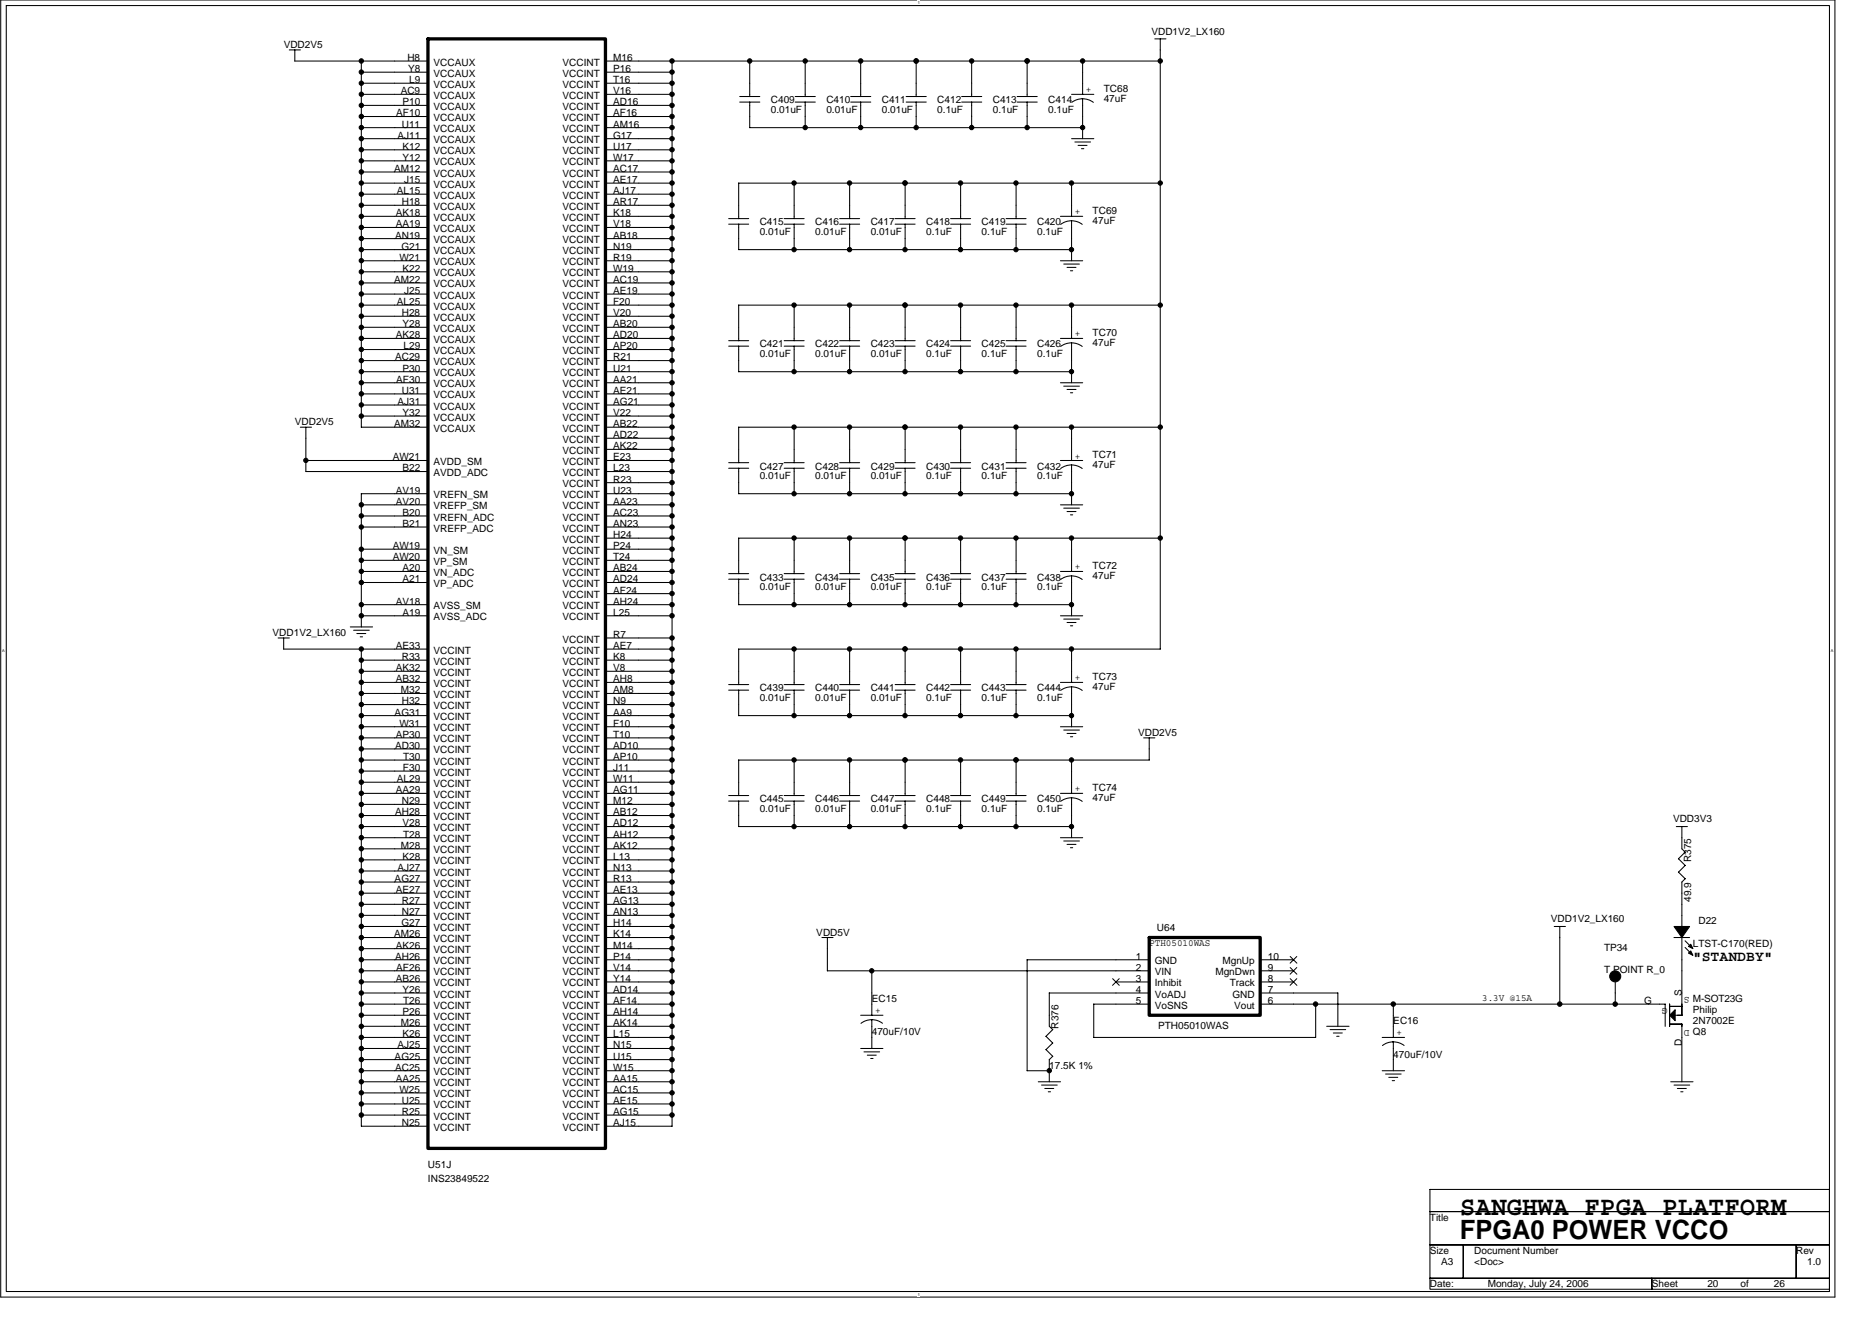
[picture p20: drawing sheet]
<svg xmlns="http://www.w3.org/2000/svg" width="420mm" height="297mm" viewBox="0 0 420 297" stroke-linecap="round" stroke-linejoin="round" font-family="sans-serif">
<defs><g id="words">
<g font-size="6">
<text x="327.5" y="272.6">SANGHWA FPGA PLATFORM</text>
<text x="327.5" y="278">FPGA0 POWER VCCO</text>
</g>
<text font-size="3.2" x="379.8" y="215.5">&quot;STANDBY&quot;</text>
<g font-size="2.2">
<text x="63.6" y="10.8">VDD2V5</text>
<text x="258.3" y="7.8">VDD1V2_LX160</text>
<text x="91.4" y="13.7">H8</text>
<text x="91.5" y="16.2">Y8</text>
<text x="97.2" y="14.7">VCCAUX</text>
<text x="97.2" y="17.2">VCCAUX</text>
<text x="126.2" y="14.7">VCCINT</text>
<text x="126.2" y="17.2">VCCINT</text>
<text x="137.6" y="13.7">M16</text>
<text x="137.6" y="16.2">P16</text>
<text x="89.9" y="21.1">AC9</text>
<text x="90.3" y="23.6">P10</text>
<text x="91.8" y="18.6">L9</text>
<text x="97.2" y="19.7">VCCAUX</text>
<text x="97.2" y="22.2">VCCAUX</text>
<text x="126.2" y="19.7">VCCINT</text>
<text x="126.2" y="22.2">VCCINT</text>
<text x="137.6" y="18.6">T16</text>
<text x="137.6" y="21.1">V16</text>
<text x="137.6" y="23.6">AD16</text>
<text x="172.9" y="23.2">C409</text>
<text x="185.4" y="23.2">C410</text>
<text x="197.8" y="23.2">C411</text>
<text x="210.3" y="23.2">C412</text>
<text x="222.7" y="23.2">C413</text>
<text x="235.2" y="23.2">C414</text>
<text x="243.6" y="20.7">+</text>
<text x="247.6" y="20.7">TC68</text>
<text x="247.6" y="22.9">47uF</text>
<text x="88.9" y="26.1">AF10</text>
<text x="90.1" y="28.6">U11</text>
<text x="97.2" y="24.7">VCCAUX</text>
<text x="97.2" y="27.2">VCCAUX</text>
<text x="97.2" y="29.7">VCCAUX</text>
<text x="126.2" y="24.7">VCCINT</text>
<text x="126.2" y="27.2">VCCINT</text>
<text x="126.2" y="29.7">VCCINT</text>
<text x="137.6" y="26.1">AF16</text>
<text x="137.6" y="28.6">AM16</text>
<text x="172.9" y="25.4">0.01uF</text>
<text x="185.4" y="25.4">0.01uF</text>
<text x="197.8" y="25.4">0.01uF</text>
<text x="210.3" y="25.4">0.1uF</text>
<text x="222.7" y="25.4">0.1uF</text>
<text x="235.2" y="25.4">0.1uF</text>
<text x="89.1" y="31.1">AJ11</text>
<text x="90.3" y="33.6">K12</text>
<text x="97.2" y="32.1">VCCAUX</text>
<text x="97.2" y="34.6">VCCAUX</text>
<text x="126.2" y="32.1">VCCINT</text>
<text x="126.2" y="34.6">VCCINT</text>
<text x="137.6" y="31.1">G17</text>
<text x="137.6" y="33.6">U17</text>
<text x="88.4" y="38.6">AM12</text>
<text x="90.3" y="36.1">Y12</text>
<text x="90.6" y="41.1">J15</text>
<text x="97.2" y="37.1">VCCAUX</text>
<text x="97.2" y="39.6">VCCAUX</text>
<text x="126.2" y="37.1">VCCINT</text>
<text x="126.2" y="39.6">VCCINT</text>
<text x="137.6" y="36.1">W17</text>
<text x="137.6" y="38.6">AC17</text>
<text x="137.6" y="41.1">AE17</text>
<text x="89" y="43.5">AL15</text>
<text x="90.1" y="46">H18</text>
<text x="97.2" y="42.1">VCCAUX</text>
<text x="97.2" y="44.6">VCCAUX</text>
<text x="97.2" y="47.1">VCCAUX</text>
<text x="126.2" y="42.1">VCCINT</text>
<text x="126.2" y="44.6">VCCINT</text>
<text x="126.2" y="47.1">VCCINT</text>
<text x="137.6" y="43.5">AJ17</text>
<text x="137.6" y="46">AR17</text>
<text x="88.6" y="53.5">AN19</text>
<text x="88.8" y="48.5">AK18</text>
<text x="88.8" y="51">AA19</text>
<text x="97.2" y="49.6">VCCAUX</text>
<text x="97.2" y="52">VCCAUX</text>
<text x="126.2" y="49.6">VCCINT</text>
<text x="126.2" y="52.1">VCCINT</text>
<text x="137.6" y="48.5">K18</text>
<text x="137.6" y="51">V18</text>
<text x="137.6" y="53.5">AB18</text>
<text x="170.4" y="50.6">C415</text>
<text x="170.4" y="52.8">0.01uF</text>
<text x="182.9" y="50.6">C416</text>
<text x="182.9" y="52.8">0.01uF</text>
<text x="195.3" y="50.6">C417</text>
<text x="195.3" y="52.8">0.01uF</text>
<text x="207.8" y="50.6">C418</text>
<text x="207.8" y="52.8">0.1uF</text>
<text x="220.2" y="50.6">C419</text>
<text x="220.2" y="52.8">0.1uF</text>
<text x="232.7" y="50.6">C420</text>
<text x="232.7" y="52.8">0.1uF</text>
<text x="241.1" y="48.1">+</text>
<text x="245.1" y="48.1">TC69</text>
<text x="245.1" y="50.3">47uF</text>
<text x="89.6" y="58.5">W21</text>
<text x="90" y="56">G21</text>
<text x="97.2" y="54.5">VCCAUX</text>
<text x="97.2" y="57">VCCAUX</text>
<text x="97.2" y="59.5">VCCAUX</text>
<text x="126.2" y="54.5">VCCINT</text>
<text x="126.2" y="57">VCCINT</text>
<text x="126.2" y="59.5">VCCINT</text>
<text x="137.6" y="56">N19</text>
<text x="137.6" y="58.5">R19</text>
<text x="88.4" y="63.5">AM22</text>
<text x="90.3" y="61">K22</text>
<text x="90.6" y="66">J25</text>
<text x="97.2" y="62">VCCAUX</text>
<text x="97.2" y="64.5">VCCAUX</text>
<text x="126.2" y="62">VCCINT</text>
<text x="126.2" y="64.5">VCCINT</text>
<text x="137.6" y="61">W19</text>
<text x="137.6" y="63.5">AC19</text>
<text x="137.6" y="66">AE19</text>
<text x="89" y="68.4">AL25</text>
<text x="90.1" y="70.9">H28</text>
<text x="97.2" y="67">VCCAUX</text>
<text x="97.2" y="69.5">VCCAUX</text>
<text x="97.2" y="72">VCCAUX</text>
<text x="126.2" y="67">VCCINT</text>
<text x="126.2" y="69.5">VCCINT</text>
<text x="126.2" y="72">VCCINT</text>
<text x="137.6" y="68.4">F20</text>
<text x="137.6" y="70.9">V20</text>
<text x="88.8" y="75.9">AK28</text>
<text x="90.3" y="73.4">Y28</text>
<text x="97.2" y="74.4">VCCAUX</text>
<text x="97.2" y="76.9">VCCAUX</text>
<text x="126.2" y="74.4">VCCINT</text>
<text x="126.2" y="76.9">VCCINT</text>
<text x="137.6" y="73.4">AB20</text>
<text x="137.6" y="75.9">AD20</text>
<text x="170.4" y="78">C421</text>
<text x="182.9" y="78">C422</text>
<text x="195.3" y="78">C423</text>
<text x="207.8" y="78">C424</text>
<text x="220.2" y="78">C425</text>
<text x="232.7" y="78">C426</text>
<text x="241.1" y="75.5">+</text>
<text x="245.1" y="75.5">TC70</text>
<text x="245.1" y="77.7">47uF</text>
<text x="88.6" y="80.9">AC29</text>
<text x="90.3" y="83.4">P30</text>
<text x="90.5" y="78.4">L29</text>
<text x="97.2" y="79.4">VCCAUX</text>
<text x="97.2" y="81.9">VCCAUX</text>
<text x="126.2" y="79.4">VCCINT</text>
<text x="126.2" y="81.9">VCCINT</text>
<text x="137.6" y="78.4">AP20</text>
<text x="137.6" y="80.9">R21</text>
<text x="137.6" y="83.4">U21</text>
<text x="170.4" y="80.2">0.01uF</text>
<text x="182.9" y="80.2">0.01uF</text>
<text x="195.3" y="80.2">0.01uF</text>
<text x="207.8" y="80.2">0.1uF</text>
<text x="220.2" y="80.2">0.1uF</text>
<text x="232.7" y="80.2">0.1uF</text>
<text x="88.9" y="85.9">AF30</text>
<text x="90.1" y="88.3">U31</text>
<text x="97.2" y="84.4">VCCAUX</text>
<text x="97.2" y="86.9">VCCAUX</text>
<text x="97.2" y="89.4">VCCAUX</text>
<text x="126.2" y="84.4">VCCINT</text>
<text x="126.2" y="86.9">VCCINT</text>
<text x="126.2" y="89.4">VCCINT</text>
<text x="137.6" y="85.9">AA21</text>
<text x="137.6" y="88.3">AE21</text>
<text x="66.1" y="95.4">VDD2V5</text>
<text x="88.4" y="95.8">AM32</text>
<text x="89.1" y="90.8">AJ31</text>
<text x="90.3" y="93.3">Y32</text>
<text x="97.2" y="91.9">VCCAUX</text>
<text x="97.2" y="94.4">VCCAUX</text>
<text x="126.2" y="91.9">VCCINT</text>
<text x="126.2" y="94.4">VCCINT</text>
<text x="137.6" y="90.8">AG21</text>
<text x="137.6" y="93.3">V22</text>
<text x="137.6" y="95.8">AB22</text>
<text x="97.2" y="96.9">VCCAUX</text>
<text x="126.2" y="96.9">VCCINT</text>
<text x="126.2" y="99.3">VCCINT</text>
<text x="126.2" y="101.8">VCCINT</text>
<text x="137.6" y="98.3">AD22</text>
<text x="137.6" y="100.8">AK22</text>
<text x="88.1" y="103.3">AW21</text>
<text x="90.3" y="105.8">B22</text>
<text x="97.2" y="104.3">AVDD_SM</text>
<text x="97.2" y="106.8">AVDD_ADC</text>
<text x="126.2" y="104.3">VCCINT</text>
<text x="126.2" y="106.8">VCCINT</text>
<text x="137.6" y="103.3">E23</text>
<text x="137.6" y="105.8">L23</text>
<text x="170.4" y="105.3">C427</text>
<text x="170.4" y="107.6">0.01uF</text>
<text x="182.9" y="105.3">C428</text>
<text x="182.9" y="107.6">0.01uF</text>
<text x="195.3" y="105.3">C429</text>
<text x="195.3" y="107.6">0.01uF</text>
<text x="207.8" y="105.3">C430</text>
<text x="207.8" y="107.6">0.1uF</text>
<text x="220.2" y="105.3">C431</text>
<text x="220.2" y="107.6">0.1uF</text>
<text x="232.7" y="105.3">C432</text>
<text x="232.7" y="107.6">0.1uF</text>
<text x="241.1" y="102.9">+</text>
<text x="245.1" y="102.8">TC71</text>
<text x="245.1" y="105.1">47uF</text>
<text x="88.8" y="110.7">AV19</text>
<text x="88.8" y="113.2">AV20</text>
<text x="97.2" y="111.8">VREFN_SM</text>
<text x="126.2" y="109.3">VCCINT</text>
<text x="126.2" y="111.8">VCCINT</text>
<text x="137.6" y="108.3">R23</text>
<text x="137.6" y="110.7">U23</text>
<text x="137.6" y="113.2">AA23</text>
<text x="90.3" y="115.7">B20</text>
<text x="90.3" y="118.2">B21</text>
<text x="97.2" y="114.3">VREFP_SM</text>
<text x="97.2" y="116.8">VREFN_ADC</text>
<text x="97.2" y="119.3">VREFP_ADC</text>
<text x="126.2" y="114.3">VCCINT</text>
<text x="126.2" y="116.8">VCCINT</text>
<text x="126.2" y="119.3">VCCINT</text>
<text x="137.6" y="115.7">AC23</text>
<text x="137.6" y="118.2">AN23</text>
<text x="88.1" y="123.2">AW19</text>
<text x="88.1" y="125.7">AW20</text>
<text x="97.2" y="124.2">VN_SM</text>
<text x="126.2" y="121.8">VCCINT</text>
<text x="126.2" y="124.2">VCCINT</text>
<text x="137.6" y="120.7">H24</text>
<text x="137.6" y="123.2">P24</text>
<text x="137.6" y="125.7">T24</text>
<text x="90.3" y="128.2">A20</text>
<text x="90.3" y="130.7">A21</text>
<text x="97.2" y="126.7">VP_SM</text>
<text x="97.2" y="129.2">VN_ADC</text>
<text x="97.2" y="131.7">VP_ADC</text>
<text x="126.2" y="126.7">VCCINT</text>
<text x="126.2" y="129.2">VCCINT</text>
<text x="126.2" y="131.7">VCCINT</text>
<text x="137.6" y="128.2">AB24</text>
<text x="137.6" y="130.7">AD24</text>
<text x="170.4" y="130.2">C433</text>
<text x="182.9" y="130.2">C434</text>
<text x="195.3" y="130.2">C435</text>
<text x="207.8" y="130.2">C436</text>
<text x="220.2" y="130.2">C437</text>
<text x="232.7" y="130.2">C438</text>
<text x="241.1" y="127.8">+</text>
<text x="245.1" y="127.7">TC72</text>
<text x="245.1" y="130">47uF</text>
<text x="88.8" y="135.6">AV18</text>
<text x="97.2" y="136.7">AVSS_SM</text>
<text x="126.2" y="134.2">VCCINT</text>
<text x="126.2" y="136.7">VCCINT</text>
<text x="137.6" y="133.2">AF24</text>
<text x="137.6" y="135.6">AH24</text>
<text x="170.4" y="132.5">0.01uF</text>
<text x="182.9" y="132.5">0.01uF</text>
<text x="195.3" y="132.5">0.01uF</text>
<text x="207.8" y="132.5">0.1uF</text>
<text x="220.2" y="132.5">0.1uF</text>
<text x="232.7" y="132.5">0.1uF</text>
<text x="61.1" y="142.7">VDD1V2_LX160</text>
<text x="90.3" y="138.1">A19</text>
<text x="97.2" y="139.2">AVSS_ADC</text>
<text x="126.2" y="139.2">VCCINT</text>
<text x="137.6" y="143.1">R7</text>
<text x="137.6" y="138.1">L25</text>
<text x="88.8" y="145.6">AE33</text>
<text x="90.1" y="148.1">R33</text>
<text x="97.2" y="149.1">VCCINT</text>
<text x="97.2" y="146.6">VCCINT</text>
<text x="126.2" y="144.1">VCCINT</text>
<text x="126.2" y="146.6">VCCINT</text>
<text x="126.2" y="149.1">VCCINT</text>
<text x="137.6" y="145.6">AE7</text>
<text x="137.6" y="148.1">K8</text>
<text x="88.8" y="153.1">AB32</text>
<text x="88.8" y="150.6">AK32</text>
<text x="89.9" y="155.6">M32</text>
<text x="97.2" y="154.1">VCCINT</text>
<text x="97.2" y="151.6">VCCINT</text>
<text x="126.2" y="151.6">VCCINT</text>
<text x="126.2" y="154.1">VCCINT</text>
<text x="137.6" y="150.6">V8</text>
<text x="137.6" y="153.1">AH8</text>
<text x="137.6" y="155.6">AM8</text>
<text x="170.4" y="155.1">C439</text>
<text x="182.9" y="155.1">C440</text>
<text x="195.3" y="155.1">C441</text>
<text x="207.8" y="155.1">C442</text>
<text x="220.2" y="155.1">C443</text>
<text x="232.7" y="155.1">C444</text>
<text x="241.1" y="152.7">+</text>
<text x="245.1" y="152.6">TC73</text>
<text x="245.1" y="154.9">47uF</text>
<text x="88.5" y="160.5">AG31</text>
<text x="90.1" y="158.1">H32</text>
<text x="97.2" y="161.6">VCCINT</text>
<text x="97.2" y="159.1">VCCINT</text>
<text x="97.2" y="156.6">VCCINT</text>
<text x="126.2" y="156.6">VCCINT</text>
<text x="126.2" y="159.1">VCCINT</text>
<text x="126.2" y="161.6">VCCINT</text>
<text x="137.6" y="158.1">N9</text>
<text x="137.6" y="160.5">AA9</text>
<text x="170.4" y="157.4">0.01uF</text>
<text x="182.9" y="157.4">0.01uF</text>
<text x="195.3" y="157.4">0.01uF</text>
<text x="207.8" y="157.4">0.1uF</text>
<text x="220.2" y="157.4">0.1uF</text>
<text x="232.7" y="157.4">0.1uF</text>
<text x="88.6" y="168">AD30</text>
<text x="88.8" y="165.5">AP30</text>
<text x="89.6" y="163">W31</text>
<text x="97.2" y="166.6">VCCINT</text>
<text x="97.2" y="164.1">VCCINT</text>
<text x="126.2" y="164.1">VCCINT</text>
<text x="126.2" y="166.6">VCCINT</text>
<text x="137.6" y="163">F10</text>
<text x="137.6" y="165.5">T10</text>
<text x="137.6" y="168">AD10</text>
<text x="255.3" y="165.1">VDD2V5</text>
<text x="90.4" y="173">F30</text>
<text x="90.4" y="170.5">T30</text>
<text x="97.2" y="171.5">VCCINT</text>
<text x="97.2" y="169">VCCINT</text>
<text x="126.2" y="169">VCCINT</text>
<text x="126.2" y="171.5">VCCINT</text>
<text x="137.6" y="170.5">AP10</text>
<text x="137.6" y="173">J11</text>
<text x="88.8" y="178">AA29</text>
<text x="89" y="175.5">AL29</text>
<text x="97.2" y="179">VCCINT</text>
<text x="97.2" y="176.5">VCCINT</text>
<text x="97.2" y="174">VCCINT</text>
<text x="126.2" y="174">VCCINT</text>
<text x="126.2" y="176.5">VCCINT</text>
<text x="126.2" y="179">VCCINT</text>
<text x="137.6" y="175.5">W11</text>
<text x="137.6" y="178">AG11</text>
<text x="241.1" y="177.5">+</text>
<text x="245.1" y="177.5">TC74</text>
<text x="245.1" y="179.8">47uF</text>
<text x="88.6" y="182.9">AH28</text>
<text x="90.1" y="180.4">N29</text>
<text x="90.3" y="185.4">V28</text>
<text x="97.2" y="184">VCCINT</text>
<text x="97.2" y="181.5">VCCINT</text>
<text x="126.2" y="181.5">VCCINT</text>
<text x="126.2" y="184">VCCINT</text>
<text x="137.6" y="180.4">M12</text>
<text x="137.6" y="182.9">AB12</text>
<text x="137.6" y="185.4">AD12</text>
<text x="170.4" y="180">C445</text>
<text x="170.4" y="182.2">0.01uF</text>
<text x="182.9" y="180">C446</text>
<text x="182.9" y="182.2">0.01uF</text>
<text x="195.3" y="180">C447</text>
<text x="195.3" y="182.2">0.01uF</text>
<text x="207.8" y="180">C448</text>
<text x="207.8" y="182.2">0.1uF</text>
<text x="220.2" y="180">C449</text>
<text x="220.2" y="182.2">0.1uF</text>
<text x="232.7" y="180">C450</text>
<text x="232.7" y="182.2">0.1uF</text>
<text x="375.3" y="184.5">VDD3V3</text>
<text x="89.9" y="190.4">M28</text>
<text x="90.4" y="187.9">T28</text>
<text x="97.2" y="191.5">VCCINT</text>
<text x="97.2" y="189">VCCINT</text>
<text x="97.2" y="186.5">VCCINT</text>
<text x="126.2" y="186.5">VCCINT</text>
<text x="126.2" y="189">VCCINT</text>
<text x="126.2" y="191.5">VCCINT</text>
<text x="137.6" y="187.9">AH12</text>
<text x="137.6" y="190.4">AK12</text>
<text x="88.5" y="197.9">AG27</text>
<text x="89.1" y="195.4">AJ27</text>
<text x="90.3" y="192.9">K28</text>
<text x="97.2" y="196.4">VCCINT</text>
<text x="97.2" y="193.9">VCCINT</text>
<text x="126.2" y="193.9">VCCINT</text>
<text x="126.2" y="196.4">VCCINT</text>
<text x="137.6" y="192.9">L13</text>
<text x="137.6" y="195.4">N13</text>
<text x="137.6" y="197.9">R13</text>
<text x="379.4" y="193.4" transform="rotate(-90 379.4 193.4)">R375</text>
<text x="88.8" y="200.4">AE27</text>
<text x="90.1" y="202.9">R27</text>
<text x="97.2" y="203.9">VCCINT</text>
<text x="97.2" y="201.4">VCCINT</text>
<text x="97.2" y="198.9">VCCINT</text>
<text x="126.2" y="198.9">VCCINT</text>
<text x="126.2" y="201.4">VCCINT</text>
<text x="126.2" y="203.9">VCCINT</text>
<text x="137.6" y="200.4">AE13</text>
<text x="137.6" y="202.9">AG13</text>
<text x="379.4" y="202.4" transform="rotate(-90 379.4 202.4)">49.9</text>
<text x="90" y="207.8">G27</text>
<text x="90.1" y="205.3">N27</text>
<text x="97.2" y="208.9">VCCINT</text>
<text x="97.2" y="206.4">VCCINT</text>
<text x="126.2" y="206.4">VCCINT</text>
<text x="126.2" y="208.9">VCCINT</text>
<text x="137.6" y="205.3">AN13</text>
<text x="137.6" y="207.8">H14</text>
<text x="183.1" y="209.9">VDD5V</text>
<text x="259.5" y="208.9">U64</text>
<text x="347.9" y="206.9">VDD1V2_LX160</text>
<text x="381" y="207.4">D22</text>
<text x="88.4" y="210.3">AM26</text>
<text x="88.6" y="215.3">AH26</text>
<text x="88.8" y="212.8">AK26</text>
<text x="97.2" y="213.8">VCCINT</text>
<text x="97.2" y="211.3">VCCINT</text>
<text x="126.2" y="211.4">VCCINT</text>
<text x="126.2" y="213.8">VCCINT</text>
<text x="137.6" y="210.3">K14</text>
<text x="137.6" y="212.8">M14</text>
<text x="137.6" y="215.3">P14</text>
<text x="254.8" y="215.3">1</text>
<text x="257.8" y="212.1">PTH05010WAS</text>
<text x="284.4" y="215.3">10</text>
<text x="359.8" y="213.4">TP34</text>
<text x="379.8" y="212.4">LTST-C170(RED)</text>
<text x="88.8" y="220.3">AB26</text>
<text x="88.9" y="217.8">AF26</text>
<text x="97.2" y="221.3">VCCINT</text>
<text x="97.2" y="218.8">VCCINT</text>
<text x="97.2" y="216.3">VCCINT</text>
<text x="126.2" y="216.3">VCCINT</text>
<text x="126.2" y="218.8">VCCINT</text>
<text x="126.2" y="221.3">VCCINT</text>
<text x="137.6" y="217.8">V14</text>
<text x="137.6" y="220.3">Y14</text>
<text x="254.8" y="217.8">2</text>
<text x="254.8" y="220.3">3</text>
<text x="259" y="216.3">GND</text>
<text x="259" y="218.8">VIN</text>
<text x="259" y="221.3">Inhibit</text>
<text x="272.6" y="218.8">MgnDwn</text>
<text x="274.2" y="216.3">MgnUp</text>
<text x="275.9" y="221.3">Track</text>
<text x="284.4" y="217.8">9</text>
<text x="284.4" y="220.3">8</text>
<text x="359.8" y="218.4">T POINT R_0</text>
<text x="90.3" y="227.8">P26</text>
<text x="90.3" y="222.8">Y26</text>
<text x="90.4" y="225.3">T26</text>
<text x="97.2" y="226.3">VCCINT</text>
<text x="97.2" y="223.8">VCCINT</text>
<text x="126.2" y="223.8">VCCINT</text>
<text x="126.2" y="226.3">VCCINT</text>
<text x="137.6" y="222.8">AD14</text>
<text x="137.6" y="225.3">AF14</text>
<text x="137.6" y="227.8">AH14</text>
<text x="195.6" y="224.8">EC15</text>
<text x="196.3" y="227.3">+</text>
<text x="254.8" y="222.8">4</text>
<text x="254.8" y="225.3">5</text>
<text x="259" y="223.8">VoADJ</text>
<text x="259" y="226.3">VoSNS</text>
<text x="276.4" y="223.8">GND</text>
<text x="276.8" y="226.3">Vout</text>
<text x="284.4" y="222.8">7</text>
<text x="284.4" y="225.3">6</text>
<text x="332.5" y="224.6">3.3V @15A</text>
<text x="368.8" y="225.3">G</text>
<text x="374" y="226.1" transform="rotate(180 374 226.1)">G</text>
<text x="377.3" y="223.5" transform="rotate(-90 377.3 223.5)">S</text>
<text x="379" y="223.7" transform="rotate(180 379 223.7)">S</text>
<text x="379.8" y="224.8">M-SOT23G</text>
<text x="379.8" y="227.3">Philip</text>
<text x="89.9" y="230.2">M26</text>
<text x="90.3" y="232.7">K26</text>
<text x="97.2" y="233.8">VCCINT</text>
<text x="97.2" y="231.3">VCCINT</text>
<text x="97.2" y="228.8">VCCINT</text>
<text x="126.2" y="228.8">VCCINT</text>
<text x="126.2" y="231.3">VCCINT</text>
<text x="126.2" y="233.8">VCCINT</text>
<text x="137.6" y="230.2">AK14</text>
<text x="137.6" y="232.7">L15</text>
<text x="195.6" y="232.3">470uF/10V</text>
<text x="237.5" y="230.8" transform="rotate(-90 237.5 230.8)">R376</text>
<text x="259.8" y="230.8">PTH05010WAS</text>
<text x="312.6" y="229.8">EC16</text>
<text x="313.3" y="232.3">+</text>
<text x="379" y="231.1" transform="rotate(180 379 231.1)">D</text>
<text x="379.8" y="232.3">Q8</text>
<text x="379.8" y="229.8">2N7002E</text>
<text x="88.5" y="237.7">AG25</text>
<text x="89.1" y="235.2">AJ25</text>
<text x="97.2" y="238.7">VCCINT</text>
<text x="97.2" y="236.2">VCCINT</text>
<text x="126.2" y="236.2">VCCINT</text>
<text x="126.2" y="238.7">VCCINT</text>
<text x="137.6" y="235.2">N15</text>
<text x="137.6" y="237.7">U15</text>
<text x="235.4" y="239.8">17.5K 1%</text>
<text x="312.6" y="237.3">470uF/10V</text>
<text x="377.3" y="234.6" transform="rotate(-90 377.3 234.6)">D</text>
<text x="88.6" y="240.2">AC25</text>
<text x="88.8" y="242.7">AA25</text>
<text x="89.6" y="245.2">W25</text>
<text x="97.2" y="243.7">VCCINT</text>
<text x="97.2" y="241.2">VCCINT</text>
<text x="126.2" y="241.2">VCCINT</text>
<text x="126.2" y="243.7">VCCINT</text>
<text x="137.6" y="240.2">W15</text>
<text x="137.6" y="242.7">AA15</text>
<text x="137.6" y="245.2">AC15</text>
<text x="90.1" y="250.1">R25</text>
<text x="90.1" y="247.6">U25</text>
<text x="97.2" y="251.2">VCCINT</text>
<text x="97.2" y="248.7">VCCINT</text>
<text x="97.2" y="246.2">VCCINT</text>
<text x="126.2" y="246.2">VCCINT</text>
<text x="126.2" y="248.7">VCCINT</text>
<text x="126.2" y="251.2">VCCINT</text>
<text x="137.6" y="247.6">AE15</text>
<text x="137.6" y="250.1">AG15</text>
<text x="90.1" y="252.6">N25</text>
<text x="97.2" y="253.7">VCCINT</text>
<text x="126.2" y="253.7">VCCINT</text>
<text x="137.6" y="252.6">AJ15</text>
<text x="96" y="262.1">U51J</text>
<text x="96" y="265.2">INS23849522</text>
<text x="320.8" y="273.9">Title</text>
<text x="320.8" y="281.3">Size</text>
<text x="330.7" y="281.3">Document Number</text>
<text x="402.9" y="281.3">Rev</text>
<text x="323.3" y="283.8">A3</text>
<text x="330.7" y="283.8">&lt;Doc&gt;</text>
<text x="405.4" y="283.8">1.0</text>
<text x="320.8" y="288.8">Date:</text>
<text x="333.7" y="288.8">Monday, July 24, 2006</text>
<text x="370.6" y="288.8">Sheet</text>
<text x="383" y="288.8">20</text>
<text x="390.5" y="288.8">of</text>
<text x="397.9" y="288.8">26</text>
</g>
<g font-size=".9">
<text x="205.9" y="1">1</text>
<text x=".5" y="146.3">A</text>
<text x="410.7" y="146.3">A</text>
<text x="205.9" y="290.7">1</text>
</g>
</g></defs>
<path d="M.2 0h411.4v291h-411.4zM1.4 1.2h409v288.6h-409z" fill="none" stroke="#000" stroke-width=".23"/>
<g fill="#fff">
<path d="M205.9 .1h.5v1h-.5z"/>
<path d="M205.9 289.9h.5v1h-.5z"/>
<path d="M.5 145.5h.5v1h-.5z"/>
<path d="M410.7 145.5h.6v1h-.6z"/>
</g>
<g fill="none" stroke="#000" stroke-width=".23">
<path d="M64.9 11.2h2.5M66.1 13.7h29.9M66.1 11.2v2.5M81 16.2h15M81 18.7h15M81.1 13.7l-.1 82.1h15M135.8 13.7h124.5M135.8 16.2h15M135.8 18.7h15M150.8 13.7v239M168.2 13.7v8M180.6 13.7v8"/>
<path d="M193.1 13.7v8M205.5 13.7v8M218 13.7v8M230.4 13.7v8M242.9 13.7v7.5M259 8.7h2.5M260.3 8.7v136.9h-94.6M81 31.1h15M81 21.2h15M81 23.6h15M81 26.1h15M81 28.6h15"/>
<path d="M81 33.6h15M81 36.1h15M81 38.6h15M135.8 31.1h15M135.8 21.2h15M135.8 23.6h15M135.8 26.1h15M135.8 28.6h15M135.8 33.6h15M135.8 36.1h15M135.8 38.6h15M165.9 22.9h4.5"/>
<path d="M165.9 21.7h4.5M168.2 28.6h74.7M168.2 22.9v5.7M178.4 22.9h4.5M178.4 21.7h4.5M180.6 22.9v5.7M190.8 22.9h4.5M190.8 21.7h4.5M193.1 22.9v5.7M203.3 22.9h4.5M203.3 21.7h4.5M205.5 22.9v5.7"/>
<path d="M215.7 22.9h4.5M215.7 21.7h4.5M218 22.9v5.7M228.2 22.9h4.5M228.2 21.7h4.5M230.4 22.9v5.7M240.4 31.1h5M240.4 21.2h5M240.4 23l.9-.5 1.5-.3 1.1 .1 1.4 .7M241.1 31.9h3.5M241.8 32.6h2M242.6 33.4h.5"/>
<path d="M242.9 22.2v8.9M81 58.5h15M81 48.5h15M81 41.1h15M81 43.6h15M81 46.1h15M81 51h15M81 53.5h15M81 56h15M135.8 58.5h15M135.8 48.5h15M135.8 41.1h15"/>
<path d="M135.8 43.6h15M135.8 46.1h15M135.8 51h15M135.8 53.5h15M135.8 56h15M163.5 50.3h4.4M163.5 49h4.4M165.7 41.1h94.6M165.7 56h74.7M165.7 41.1v8M165.7 50.3v5.7M175.9 50.3h4.5"/>
<path d="M175.9 49h4.5M178.1 41.1v8M178.1 50.3v5.7M188.4 50.3h4.4M188.4 49h4.4M190.6 41.1v8M190.6 50.3v5.7M200.8 50.3h4.5M200.8 49h4.5M203 41.1v8M203 50.3v5.7M213.2 50.3h4.5"/>
<path d="M213.2 49h4.5M215.5 41.1v8M215.5 50.3v5.7M225.7 50.3h4.5M225.7 49h4.5M227.9 41.1v8M227.9 50.3v5.7M237.9 58.5h5M237.9 48.5h5M238.6 59.2h3.5M239.4 60h2M240.4 41.1v7.5"/>
<path d="M240.4 49.5v9M242.8 50.3a4 4 0 0 0-4.9 .1M81 75.9h15M81 61h15M81 63.5h15M81 66h15M81 68.5h15M81 71h15M81 73.4h15M81 78.4h15M135.8 75.9h15M135.8 61h15"/>
<path d="M135.8 63.5h15M135.8 66h15M135.8 68.5h15M135.8 71h15M135.8 73.4h15M135.8 78.4h15M163.5 77.7h4.4M163.5 76.4h4.4M165.7 68.5h94.6M165.7 68.4v8.1M165.7 77.6v5.8M175.9 77.7h4.5"/>
<path d="M175.9 76.4h4.5M178.1 68.4v8.1M178.1 77.6v5.8M188.4 77.7h4.4M188.4 76.4h4.4M190.6 68.4v8.1M190.6 77.6v5.8M200.8 77.7h4.5M200.8 76.4h4.5M203 68.4v8.1M203 77.6v5.8M213.2 77.7h4.5"/>
<path d="M213.2 76.4h4.5M215.5 68.4v8.1M215.5 77.6v5.8M225.7 77.7h4.5M225.7 76.4h4.5M227.9 68.4v8.1M227.9 77.6v5.8M237.9 75.9h5M237.9 77.7a4.1 4.1 0 0 1 4.9 0M240.1 60.7h.5M240.4 68.4v7.5M240.4 76.9v9"/>
<path d="M67.4 95.8h2.5M68.6 95.8v10h27.4M81 85.9h15M81 80.9h15M81 83.4h15M81 88.4h15M81 90.9h15M81 93.3h15M135.8 85.9h15M135.8 95.8h15M135.8 80.9h15M135.8 83.4h15"/>
<path d="M135.8 88.4h15M135.8 90.9h15M135.8 93.3h15M135.8 98.3h15M165.7 95.8h94.6M165.7 83.4h74.7M165.7 95.8v8M178.1 95.8v8M190.6 95.8v8M203 95.8v8M215.5 95.8v8M227.9 95.8v8"/>
<path d="M237.9 85.9h5M238.6 86.6h3.5M239.4 87.4h2M240.1 88.1h.5M240.4 95.8v7.5M68.6 103.3h27.4M81 113.3h15M81 115.8h15M81 118.2h15M96 110.8h-15l.1 29.9M135.8 113.3h15M135.8 103.3h15"/>
<path d="M135.8 110.8h15M135.8 115.8h15M135.8 118.2h15M135.8 105.8h15M135.8 100.8h15M135.8 108.3h15M163.5 105.1h4.4M163.5 103.8h4.4M165.7 110.8h74.7M165.7 105v5.8M175.9 105.1h4.5M175.9 103.8h4.5"/>
<path d="M178.1 105v5.8M188.4 105.1h4.4M188.4 103.8h4.4M190.6 105v5.8M200.8 105.1h4.5M200.8 103.8h4.5M203 105v5.8M213.2 105.1h4.5M213.2 103.8h4.5M215.5 105v5.8M225.7 105.1h4.5M225.7 103.8h4.5"/>
<path d="M227.9 105v5.8M237.9 113.3h5M237.9 103.3h5M237.9 105.1a4.1 4.1 0 0 1 4.9 0M238.6 114h3.5M239.4 114.8h2M240.1 115.5h.5M240.4 104.3v9M81 138.2h15M81 123.2h15M81 125.7h15M81 135.7h15"/>
<path d="M81 128.2h15M81 130.7h15M135.8 138.2h15M135.8 123.2h15M135.8 125.7h15M135.8 135.7h15M135.8 128.2h15M135.8 130.7h15M135.8 120.7h15M135.8 133.2h15M163.5 129.9h4.4M163.5 128.7h4.4"/>
<path d="M165.7 135.7h74.7M165.7 120.7h94.6M165.7 120.7v8M165.7 129.9v5.8M175.9 129.9h4.5M175.9 128.7h4.5M178.1 120.7v8M178.1 129.9v5.8M188.4 129.9h4.4M188.4 128.7h4.4M190.6 120.7v8M190.6 129.9v5.8"/>
<path d="M200.8 129.9h4.5M200.8 128.7h4.5M203 120.7v8M203 129.9v5.8M213.2 129.9h4.5M213.2 128.7h4.5M215.5 120.7v8M215.5 129.9v5.8M225.7 129.9h4.5M225.7 128.7h4.5M227.9 120.7v8M227.9 129.9v5.8"/>
<path d="M237.9 138.2h5M237.9 128.2h5M237.9 130a4.1 4.1 0 0 1 4.9 0M238.6 138.9h3.5M239.4 139.7h2M240.4 120.7v7.5M240.4 129.2v9M62.4 143.1h2.5M63.6 145.6h32.4M63.6 143.1v2.5M78.6 140.7h5M79.3 141.4h3.5"/>
<path d="M80 142.1h2.1M80.8 142.9h.5M81.1 153.1h14.9M81.1 148.1h14.9M81.1 150.6h14.9M81.1 155.6h14.9M81.1 158.1h14.9M81.1 145.6v107.1h14.9M135.8 143.1h15M135.8 153.1h15M135.8 145.6h15M135.8 148.1h15"/>
<path d="M135.8 150.6h15M135.8 155.6h15M135.8 158.1h15M163.5 154.8h4.4M163.5 153.6h4.4M165.7 145.6v8M165.7 154.8v5.8M175.9 154.8h4.5M175.9 153.6h4.5M178.1 145.6v8M178.1 154.8v5.8M188.4 154.8h4.4"/>
<path d="M188.4 153.6h4.4M190.6 145.6v8M190.6 154.8v5.8M200.8 154.8h4.5M200.8 153.6h4.5M203 145.6v8M203 154.8v5.8M213.2 154.8h4.5M213.2 153.6h4.5M215.5 145.6v8M215.5 154.8v5.8M225.7 154.8h4.5"/>
<path d="M225.7 153.6h4.5M227.9 145.6v8M227.9 154.8v5.8M237.9 153.1h5M237.9 154.9a4.1 4.1 0 0 1 4.9 0M240.1 140.4h.5M240.4 145.6v7.5M240.4 154.1v9M81.1 165.5h14.9M81.1 163h14.9M81.1 178h14.9M81.1 160.5h14.9"/>
<path d="M81.1 168h14.9M81.1 170.5h14.9M81.1 173h14.9M81.1 175.5h14.9M135.8 165.5h15M135.8 163h15M135.8 178h15M135.8 160.5h15M135.8 168h15M135.8 170.5h15M135.8 173h15M135.8 175.5h15"/>
<path d="M163.5 179.7h4.4M163.5 178.5h4.4M165.7 160.5h74.7M165.7 170.5v8M165.7 179.7v5.7M175.9 179.7h4.5M175.9 178.5h4.5M178.1 170.5v8M178.1 179.7v5.7M188.4 179.7h4.4M188.4 178.5h4.4M190.6 170.5v8"/>
<path d="M190.6 179.7v5.7M200.8 179.7h4.5M200.8 178.5h4.5M203 170.5v8M203 179.7v5.7M213.2 179.7h4.5M213.2 178.5h4.5M215.5 170.5v8M215.5 179.7v5.7M225.7 179.7h4.5M225.7 178.5h4.5M227.9 170.5v8"/>
<path d="M227.9 179.7v5.7M237.9 163h5M237.9 178h5M237.9 179.8a4.1 4.1 0 0 1 4.9 0M238.6 163.8h3.5M239.4 164.5h2M240.1 165.3h.5M240.4 170.5v7.5M240.4 179v8.9M256.5 165.5h2.6M257.8 165.5v5h-92.1M81.1 187.9h14.9"/>
<path d="M81.1 185.4h14.9M81.1 180.5h14.9M81.1 183h14.9M81.1 190.4h14.9M81.1 192.9h14.9M81.1 195.4h14.9M81.1 197.9h14.9M135.8 187.9h15M135.8 185.4h15M135.8 180.5h15M135.8 183h15M135.8 190.4h15"/>
<path d="M135.8 192.9h15M135.8 195.4h15M135.8 197.9h15M165.7 185.4h74.7M237.9 187.9h5M238.6 188.7h3.5M239.4 189.4h2M240.1 190.2h.5M376 185.4h2.5M376.5 192.7l1.5 1.5M377.3 185.4v5l.7 .8-1.5 1.5M377.3 197.9v10"/>
<path d="M378 194.2l-1.5 1.5 1.5 1.5M378 197.1l-.7 .8M81.1 207.9h14.9M81.1 210.3h14.9M81.1 200.4h14.9M81.1 202.9h14.9M81.1 205.4h14.9M81.1 212.8h14.9M81.1 215.3h14.9M81.1 217.8h14.9M135.8 207.9h15M135.8 210.3h15"/>
<path d="M135.8 200.4h15M135.8 202.9h15M135.8 205.4h15M135.8 212.8h15M135.8 215.3h15M135.8 217.8h15M184.4 210.3h2.5M185.6 210.3v7.5h72.2M195.6 217.8v10M230.4 215.3h27.4M230.4 215.3v24.9M282.7 215.3h7.5"/>
<path d="M282.7 217.8h7.5M348.6 207.9h2.6M349.9 207.9v17.4M375.5 210.3h3.5M377.3 210.3v17.5h-1.5M378 211.1l1.5 1.5M378 212.6l1.5 1.5M81.1 230.3h14.9M81.1 235.2h14.9M81.1 232.7h14.9M81.1 227.8h14.9M81.1 225.3h14.9"/>
<path d="M81.1 220.3h14.9M81.1 222.8h14.9M81.1 237.7h14.9M135.8 230.3h15M135.8 235.2h15M135.8 232.7h15M135.8 227.8h15M135.8 225.3h15M135.8 220.3h15M135.8 222.8h15M135.8 237.7h15M193.1 235.2h5"/>
<path d="M193.1 227.8h5M193.8 236h3.5M194.6 236.7h2M195.3 237.5h.5M195.6 228.8v6.4M198 229.6l-1.4-.7-1.1-.1-1.5 .3-.9 .5M236.1 234l-1.5 1.5 1.6 1.5-.8 .7v5M250.3 220.3h7.5M257.8 222.8h-22.4v7.5l.8 .7-1.6 1.5 1.6 1.5M282.7 225.3h90.9l-.1 5M282.7 220.3h7.5M282.7 222.8h17.4v7.5"/>
<path d="M295.1 225.3v7.4h-49.8l.1-7.4h12.4M297.6 230.3h5M298.4 231h3.5M299.1 231.8h2M299.9 232.5h.5M310.1 232.7h5M312.6 225.3v7.5M312.6 233.7v6.5M315 234.5l-1.4-.6-1.1-.2-1.5 .3-.9 .6M362.3 220.3v5M374.5 229.8l2.8-.1v13M374.5 225.3v5"/>
<path d="M374.5 225.8h2.8M81.1 242.7h14.9M81.1 240.2h14.9M81.1 245.2h14.9M81.1 247.7h14.9M81.1 250.2h14.9M135.8 242.7h15M135.8 240.2h15M135.8 245.2h15M135.8 247.7h15M135.8 250.2h15M135.8 252.7h15"/>
<path d="M230.4 240.2h5M232.9 242.7h5M233.6 243.4h3.6M234.4 244.2h2M235.2 244.9h.5M310.1 240.2h5M310.8 241h3.5M311.5 241.7h2.1M312.3 242.4h.5M374.8 242.7h5M375.5 243.4h3.5M376.3 244.2h2"/>
<path d="M377 244.9h.5M320.8 266.8h89.6v5h-89.6zM320.8 271.8h89.6v7.5h-89.6zM320.8 279.3h7.4v7.5h-7.4zM328.2 279.3h74.7v7.5h-74.7zM402.9 279.3h7.5v7.5h-7.5zM320.8 286.8h49.8v2.4h-49.8zM370.6 286.8h39.8v2.4h-39.8z"/>
</g>
<g fill="#000" stroke="#000" stroke-width=".23">
<path d="M375.5 207.9h3.5l-1.7 2.4z" fill-rule="evenodd"/>
<path d="M378.8 213.8l.5-.5 .5 1z" fill-rule="evenodd"/>
<path d="M378.8 212.3l.5-.5 .5 1z" fill-rule="evenodd"/>
<path d="M374.5 227.8l1.3-1.3v2.5z" fill-rule="evenodd"/>
<circle cx="81.1" cy="13.7" r=".49"/>
<circle cx="81.1" cy="16.2" r=".49"/>
<circle cx="81.1" cy="18.7" r=".49"/>
<circle cx="150.7" cy="13.7" r=".5"/>
<circle cx="150.8" cy="16.2" r=".49"/>
<circle cx="150.8" cy="18.7" r=".49"/>
<circle cx="168.2" cy="13.7" r=".49"/>
<circle cx="180.6" cy="13.7" r=".49"/>
<circle cx="193.1" cy="13.7" r=".49"/>
<circle cx="205.5" cy="13.7" r=".49"/>
<circle cx="218" cy="13.7" r=".49"/>
<circle cx="230.4" cy="13.7" r=".49"/>
<circle cx="242.8" cy="13.7" r=".49"/>
<circle cx="260.3" cy="13.7" r=".49"/>
<circle cx="81.1" cy="26.1" r=".49"/>
<circle cx="81.1" cy="38.6" r=".49"/>
<circle cx="81.1" cy="23.6" r=".49"/>
<circle cx="81.1" cy="31.1" r=".49"/>
<circle cx="81.1" cy="33.6" r=".49"/>
<circle cx="81.1" cy="36.1" r=".49"/>
<circle cx="81.1" cy="28.6" r=".49"/>
<circle cx="81.1" cy="21.1" r=".49"/>
<circle cx="150.7" cy="26.1" r=".5"/>
<circle cx="150.7" cy="38.6" r=".5"/>
<circle cx="150.8" cy="31.1" r=".49"/>
<circle cx="150.8" cy="23.6" r=".49"/>
<circle cx="150.8" cy="33.6" r=".49"/>
<circle cx="150.8" cy="28.6" r=".49"/>
<circle cx="150.8" cy="36.1" r=".49"/>
<circle cx="150.8" cy="21.1" r=".49"/>
<circle cx="180.6" cy="28.6" r=".49"/>
<circle cx="193.1" cy="28.6" r=".49"/>
<circle cx="205.5" cy="28.6" r=".49"/>
<circle cx="218" cy="28.6" r=".49"/>
<circle cx="230.4" cy="28.6" r=".49"/>
<circle cx="242.9" cy="28.6" r=".49"/>
<circle cx="81.1" cy="51" r=".49"/>
<circle cx="81.1" cy="46" r=".49"/>
<circle cx="81.1" cy="58.5" r=".49"/>
<circle cx="81.1" cy="48.5" r=".49"/>
<circle cx="81.1" cy="41.1" r=".49"/>
<circle cx="81.1" cy="43.6" r=".49"/>
<circle cx="81.1" cy="53.5" r=".49"/>
<circle cx="81.1" cy="56" r=".49"/>
<circle cx="150.7" cy="51" r=".5"/>
<circle cx="150.8" cy="46" r=".49"/>
<circle cx="150.8" cy="48.5" r=".49"/>
<circle cx="150.8" cy="58.5" r=".49"/>
<circle cx="150.8" cy="41.1" r=".49"/>
<circle cx="150.8" cy="43.6" r=".49"/>
<circle cx="150.8" cy="56" r=".49"/>
<circle cx="150.8" cy="53.5" r=".49"/>
<circle cx="178.1" cy="41.1" r=".49"/>
<circle cx="178.1" cy="56" r=".49"/>
<circle cx="190.6" cy="41.1" r=".49"/>
<circle cx="190.6" cy="56" r=".49"/>
<circle cx="203" cy="41.1" r=".49"/>
<circle cx="203" cy="56" r=".49"/>
<circle cx="215.5" cy="41.1" r=".49"/>
<circle cx="215.5" cy="56" r=".49"/>
<circle cx="227.9" cy="41.1" r=".49"/>
<circle cx="227.9" cy="56" r=".49"/>
<circle cx="240.4" cy="41.1" r=".49"/>
<circle cx="240.4" cy="56" r=".49"/>
<circle cx="260.3" cy="41.1" r=".49"/>
<circle cx="81.1" cy="75.9" r=".49"/>
<circle cx="81.1" cy="63.5" r=".49"/>
<circle cx="81.1" cy="61" r=".49"/>
<circle cx="81.1" cy="70.9" r=".49"/>
<circle cx="81.1" cy="73.4" r=".49"/>
<circle cx="81.1" cy="68.5" r=".49"/>
<circle cx="81.1" cy="78.4" r=".49"/>
<circle cx="81.1" cy="66" r=".49"/>
<circle cx="150.7" cy="75.9" r=".5"/>
<circle cx="150.7" cy="63.5" r=".5"/>
<circle cx="150.8" cy="70.9" r=".49"/>
<circle cx="150.8" cy="61" r=".49"/>
<circle cx="150.8" cy="73.4" r=".49"/>
<circle cx="150.8" cy="68.5" r=".49"/>
<circle cx="150.8" cy="78.4" r=".49"/>
<circle cx="150.8" cy="66" r=".49"/>
<circle cx="178.1" cy="68.5" r=".49"/>
<circle cx="190.6" cy="68.5" r=".49"/>
<circle cx="203" cy="68.5" r=".49"/>
<circle cx="215.5" cy="68.5" r=".49"/>
<circle cx="227.9" cy="68.5" r=".49"/>
<circle cx="240.4" cy="68.5" r=".49"/>
<circle cx="260.3" cy="68.5" r=".49"/>
<circle cx="81.1" cy="88.4" r=".49"/>
<circle cx="81.1" cy="85.9" r=".49"/>
<circle cx="81.1" cy="93.3" r=".49"/>
<circle cx="81.1" cy="83.4" r=".49"/>
<circle cx="81.1" cy="80.9" r=".49"/>
<circle cx="81.1" cy="90.8" r=".49"/>
<circle cx="150.7" cy="88.4" r=".5"/>
<circle cx="150.8" cy="95.8" r=".49"/>
<circle cx="150.8" cy="93.3" r=".49"/>
<circle cx="150.8" cy="85.9" r=".49"/>
<circle cx="150.8" cy="83.4" r=".49"/>
<circle cx="150.8" cy="80.9" r=".49"/>
<circle cx="150.8" cy="90.8" r=".49"/>
<circle cx="150.8" cy="98.3" r=".49"/>
<circle cx="178.1" cy="95.8" r=".49"/>
<circle cx="178.1" cy="83.4" r=".49"/>
<circle cx="190.6" cy="95.8" r=".49"/>
<circle cx="190.6" cy="83.4" r=".49"/>
<circle cx="203" cy="95.8" r=".49"/>
<circle cx="203" cy="83.4" r=".49"/>
<circle cx="215.5" cy="95.8" r=".49"/>
<circle cx="215.5" cy="83.4" r=".49"/>
<circle cx="227.9" cy="95.8" r=".49"/>
<circle cx="227.9" cy="83.4" r=".49"/>
<circle cx="240.4" cy="95.8" r=".49"/>
<circle cx="240.4" cy="83.4" r=".49"/>
<circle cx="260.3" cy="95.8" r=".49"/>
<circle cx="68.6" cy="103.3" r=".49"/>
<circle cx="81.1" cy="113.2" r=".49"/>
<circle cx="81.1" cy="118.2" r=".49"/>
<circle cx="81.1" cy="115.7" r=".49"/>
<circle cx="150.7" cy="100.8" r=".5"/>
<circle cx="150.7" cy="113.2" r=".5"/>
<circle cx="150.8" cy="118.2" r=".49"/>
<circle cx="150.8" cy="108.3" r=".49"/>
<circle cx="150.8" cy="105.8" r=".49"/>
<circle cx="150.8" cy="115.7" r=".49"/>
<circle cx="150.8" cy="103.3" r=".49"/>
<circle cx="150.8" cy="110.8" r=".49"/>
<circle cx="178.1" cy="110.8" r=".49"/>
<circle cx="190.6" cy="110.8" r=".49"/>
<circle cx="203" cy="110.8" r=".49"/>
<circle cx="215.5" cy="110.8" r=".49"/>
<circle cx="227.9" cy="110.8" r=".49"/>
<circle cx="240.4" cy="110.8" r=".49"/>
<circle cx="81.1" cy="125.7" r=".49"/>
<circle cx="81.1" cy="138.1" r=".49"/>
<circle cx="81.1" cy="130.7" r=".49"/>
<circle cx="81.1" cy="123.2" r=".49"/>
<circle cx="81.1" cy="135.7" r=".49"/>
<circle cx="81.1" cy="128.2" r=".49"/>
<circle cx="150.7" cy="125.7" r=".5"/>
<circle cx="150.7" cy="138.1" r=".5"/>
<circle cx="150.8" cy="120.7" r=".49"/>
<circle cx="150.8" cy="130.7" r=".49"/>
<circle cx="150.8" cy="123.2" r=".49"/>
<circle cx="150.8" cy="135.7" r=".49"/>
<circle cx="150.8" cy="133.2" r=".49"/>
<circle cx="150.8" cy="128.2" r=".49"/>
<circle cx="178.1" cy="120.7" r=".49"/>
<circle cx="178.1" cy="135.7" r=".49"/>
<circle cx="190.6" cy="120.7" r=".49"/>
<circle cx="190.6" cy="135.7" r=".49"/>
<circle cx="203" cy="120.7" r=".49"/>
<circle cx="203" cy="135.7" r=".49"/>
<circle cx="215.5" cy="135.7" r=".49"/>
<circle cx="215.5" cy="120.7" r=".49"/>
<circle cx="227.9" cy="120.7" r=".49"/>
<circle cx="227.9" cy="135.7" r=".49"/>
<circle cx="240.4" cy="120.7" r=".49"/>
<circle cx="240.4" cy="135.7" r=".49"/>
<circle cx="260.3" cy="120.7" r=".49"/>
<circle cx="81.1" cy="150.6" r=".49"/>
<circle cx="81.1" cy="155.6" r=".49"/>
<circle cx="81.1" cy="145.6" r=".49"/>
<circle cx="81.1" cy="148.1" r=".49"/>
<circle cx="81.1" cy="158" r=".49"/>
<circle cx="81.1" cy="153.1" r=".49"/>
<circle cx="150.7" cy="150.6" r=".5"/>
<circle cx="150.8" cy="155.6" r=".49"/>
<circle cx="150.8" cy="145.6" r=".49"/>
<circle cx="150.8" cy="148.1" r=".49"/>
<circle cx="150.8" cy="143.1" r=".49"/>
<circle cx="150.8" cy="158" r=".49"/>
<circle cx="150.8" cy="153.1" r=".49"/>
<circle cx="178.1" cy="145.6" r=".49"/>
<circle cx="190.6" cy="145.6" r=".49"/>
<circle cx="203" cy="145.6" r=".49"/>
<circle cx="215.5" cy="145.6" r=".49"/>
<circle cx="227.9" cy="145.6" r=".49"/>
<circle cx="240.4" cy="145.6" r=".49"/>
<circle cx="81.1" cy="175.5" r=".49"/>
<circle cx="81.1" cy="163" r=".49"/>
<circle cx="81.1" cy="168" r=".49"/>
<circle cx="81.1" cy="160.5" r=".49"/>
<circle cx="81.1" cy="173" r=".49"/>
<circle cx="81.1" cy="170.5" r=".49"/>
<circle cx="81.1" cy="165.5" r=".49"/>
<circle cx="81.1" cy="178" r=".49"/>
<circle cx="150.7" cy="163" r=".5"/>
<circle cx="150.7" cy="175.5" r=".5"/>
<circle cx="150.8" cy="160.5" r=".49"/>
<circle cx="150.8" cy="173" r=".49"/>
<circle cx="150.8" cy="168" r=".49"/>
<circle cx="150.8" cy="170.5" r=".49"/>
<circle cx="150.8" cy="165.5" r=".49"/>
<circle cx="150.8" cy="178" r=".49"/>
<circle cx="178.1" cy="160.5" r=".49"/>
<circle cx="178.1" cy="170.5" r=".49"/>
<circle cx="190.6" cy="160.5" r=".49"/>
<circle cx="190.6" cy="170.5" r=".49"/>
<circle cx="203" cy="160.5" r=".49"/>
<circle cx="203" cy="170.5" r=".49"/>
<circle cx="215.5" cy="160.5" r=".49"/>
<circle cx="215.5" cy="170.5" r=".49"/>
<circle cx="227.9" cy="160.5" r=".49"/>
<circle cx="227.9" cy="170.5" r=".49"/>
<circle cx="240.4" cy="160.5" r=".49"/>
<circle cx="240.4" cy="170.5" r=".49"/>
<circle cx="81.1" cy="187.9" r=".49"/>
<circle cx="81.1" cy="180.5" r=".49"/>
<circle cx="81.1" cy="195.4" r=".49"/>
<circle cx="81.1" cy="197.9" r=".49"/>
<circle cx="81.1" cy="182.9" r=".49"/>
<circle cx="81.1" cy="190.4" r=".49"/>
<circle cx="81.1" cy="185.4" r=".49"/>
<circle cx="81.1" cy="192.9" r=".49"/>
<circle cx="150.7" cy="187.9" r=".5"/>
<circle cx="150.8" cy="180.5" r=".49"/>
<circle cx="150.8" cy="195.4" r=".49"/>
<circle cx="150.8" cy="197.9" r=".49"/>
<circle cx="150.8" cy="190.4" r=".49"/>
<circle cx="150.8" cy="182.9" r=".49"/>
<circle cx="150.8" cy="185.4" r=".49"/>
<circle cx="150.8" cy="192.9" r=".49"/>
<circle cx="178.1" cy="185.4" r=".49"/>
<circle cx="190.6" cy="185.4" r=".49"/>
<circle cx="203" cy="185.4" r=".49"/>
<circle cx="215.5" cy="185.4" r=".49"/>
<circle cx="227.9" cy="185.4" r=".49"/>
<circle cx="240.4" cy="185.4" r=".49"/>
<circle cx="81.1" cy="200.4" r=".49"/>
<circle cx="81.1" cy="212.8" r=".49"/>
<circle cx="81.1" cy="202.9" r=".49"/>
<circle cx="81.1" cy="205.4" r=".49"/>
<circle cx="81.1" cy="207.8" r=".49"/>
<circle cx="81.1" cy="217.8" r=".49"/>
<circle cx="81.1" cy="215.3" r=".49"/>
<circle cx="81.1" cy="210.3" r=".49"/>
<circle cx="150.7" cy="200.4" r=".5"/>
<circle cx="150.7" cy="212.8" r=".5"/>
<circle cx="150.8" cy="202.9" r=".49"/>
<circle cx="150.8" cy="205.4" r=".49"/>
<circle cx="150.8" cy="207.8" r=".49"/>
<circle cx="150.8" cy="217.8" r=".49"/>
<circle cx="150.8" cy="215.3" r=".49"/>
<circle cx="150.8" cy="210.3" r=".49"/>
<circle cx="195.5" cy="217.8" r=".49"/>
<circle cx="362.3" cy="219" r="1.24"/>
<circle cx="81.1" cy="225.3" r=".49"/>
<circle cx="81.1" cy="237.7" r=".49"/>
<circle cx="81.1" cy="227.8" r=".49"/>
<circle cx="81.1" cy="220.3" r=".49"/>
<circle cx="81.1" cy="230.2" r=".49"/>
<circle cx="81.1" cy="222.8" r=".49"/>
<circle cx="81.1" cy="232.7" r=".49"/>
<circle cx="81.1" cy="235.2" r=".49"/>
<circle cx="150.7" cy="225.3" r=".5"/>
<circle cx="150.7" cy="237.7" r=".5"/>
<circle cx="150.8" cy="227.8" r=".49"/>
<circle cx="150.8" cy="220.3" r=".49"/>
<circle cx="150.8" cy="230.2" r=".49"/>
<circle cx="150.8" cy="232.7" r=".49"/>
<circle cx="150.8" cy="222.8" r=".49"/>
<circle cx="150.8" cy="235.2" r=".49"/>
<circle cx="295.1" cy="225.3" r=".49"/>
<circle cx="312.5" cy="225.3" r=".5"/>
<circle cx="349.9" cy="225.3" r=".5"/>
<circle cx="362.3" cy="225.3" r=".5"/>
<circle cx="81.1" cy="250.2" r=".49"/>
<circle cx="81.1" cy="247.7" r=".49"/>
<circle cx="81.1" cy="245.2" r=".49"/>
<circle cx="81.1" cy="242.7" r=".49"/>
<circle cx="81.1" cy="240.2" r=".49"/>
<circle cx="150.7" cy="250.2" r=".5"/>
<circle cx="150.8" cy="245.2" r=".49"/>
<circle cx="150.8" cy="247.7" r=".49"/>
<circle cx="150.8" cy="242.7" r=".49"/>
<circle cx="150.8" cy="240.2" r=".49"/>
<circle cx="235.4" cy="240.2" r=".49"/>
</g>
<path d="M96 8.7h39.8v248.9h-39.8zM257.8 210.3h24.9v17.5h-24.9z" fill="none" stroke="#000" stroke-width=".74"/>
<path d="M249.6 219.6l1.5 1.5M251.1 219.6l-1.5 1.5M289.4 214.6l1.5 1.5M289.4 217.1l1.5 1.5M289.4 219.6l1.5 1.5M290.9 214.6l-1.5 1.5M290.9 217.1l-1.5 1.5M290.9 219.6l-1.5 1.5" fill="none" stroke="#000" stroke-width=".22"/>
<use href="#words"/>
</svg>
